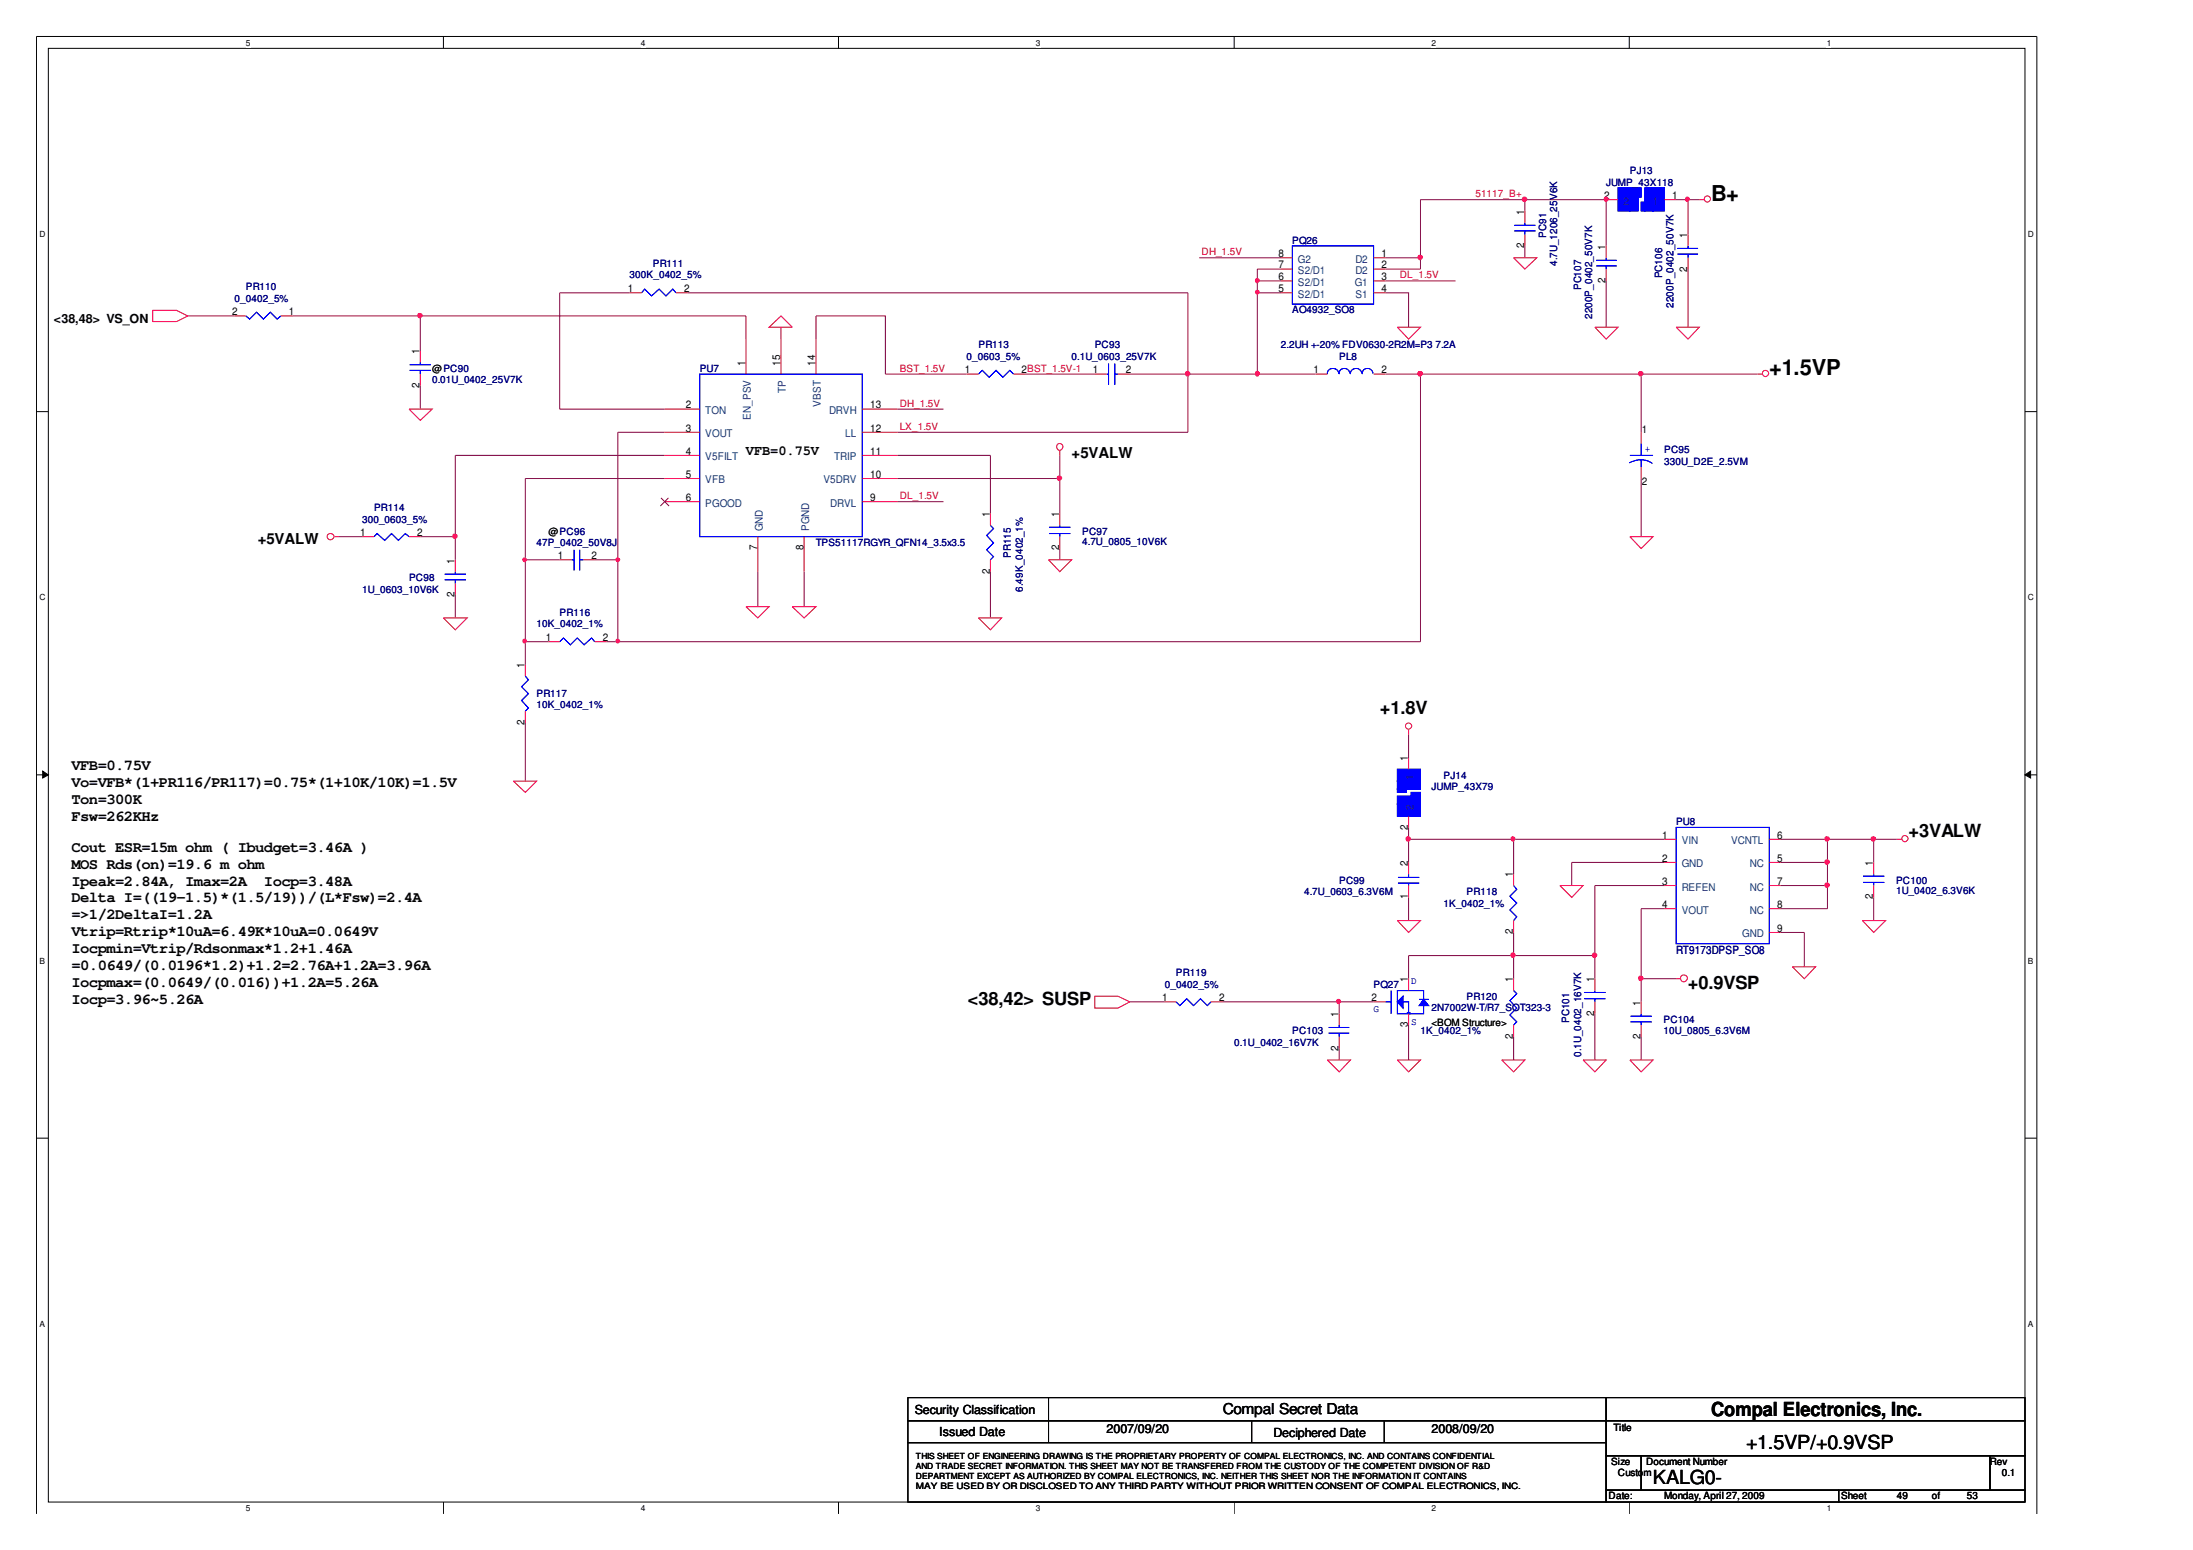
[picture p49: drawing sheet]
<svg xmlns="http://www.w3.org/2000/svg" width="297mm" height="210mm" viewBox="0 0 297 210" stroke-linecap="round" stroke-linejoin="round" font-family="sans-serif">
<defs><g id="words">
<g font-size="3">
<text x="231.8" y="27.2">B+</text>
<text x="239.6" y="50.8">+1.5VP</text>
</g>
<g font-size="2.6">
<text x="231.8" y="191.7">Compal Electronics, Inc.</text>
<text x="236.5" y="196.3">+1.5VP/+0.9VSP</text>
<text x="223.9" y="201">KALG0-</text>
</g>
<g font-size="2.5">
<text x="186.9" y="96.7">+1.8V</text>
<text x="258.5" y="113.4">+3VALW</text>
<text x="131.1" y="136.1">&lt;38,42&gt; SUSP</text>
<text x="228.6" y="133.9">+0.9VSP</text>
</g>
<g font-size="2">
<text x="145.1" y="62">+5VALW</text>
<text x="34.9" y="73.7">+5VALW</text>
<text x="9.7" y="104.3">VFB=0.75V</text>
<text x="9.7" y="106.6">Vo=VFB*(1+PR116/PR117)=0.75*(1+10K/10K)=1.5V</text>
<text x="9.7" y="108.9">Ton=300K</text>
<text x="9.7" y="111.2">Fsw=262KHz</text>
<text x="9.7" y="115.3">Cout ESR=15m ohm ( Ibudget=3.46A )</text>
<text x="9.7" y="117.6">MOS Rds(on)=19.6 m ohm</text>
<text x="9.7" y="119.9">Ipeak=2.84A, Imax=2A</text>
<text x="35.7" y="119.9">Iocp=3.48A</text>
<text x="9.7" y="122.2">Delta I=((19-1.5)*(1.5/19))/(L*Fsw)=2.4A</text>
<text x="9.7" y="124.5">=&gt;1/2DeltaI=1.2A</text>
<text x="9.7" y="126.8">Vtrip=Rtrip*10uA=6.49K*10uA=0.0649V</text>
<text x="9.7" y="129.1">Iocpmin=Vtrip/Rdsonmax*1.2+1.46A</text>
<text x="9.7" y="131.3">=0.0649/(0.0196*1.2)+1.2=2.76A+1.2A=3.96A</text>
<text x="9.7" y="133.6">Iocpmax=(0.0649/(0.016))+1.2A=5.26A</text>
<text x="9.7" y="135.9">Iocp=3.96~5.26A</text>
<text x="165.6" y="191.5">Compal Secret Data</text>
</g>
<text font-size="1.9" x="101" y="61.6">VFB=0.75V</text>
<g font-size="1.7">
<text x="7.3" y="43.7">&lt;38,48&gt; VS_ON</text>
<text x="123.9" y="191.5">Security Classification</text>
<text x="127.2" y="194.4">Issued Date</text>
<text x="149.9" y="194">2007/09/20</text>
<text x="172.5" y="194.6">Deciphered Date</text>
<text x="193.9" y="194">2008/09/20</text>
</g>
<text font-size="1.5" fill="#00007f" x="227" y="129.2">RT9173DPSP_SO8</text>
<g font-size="1.4" fill="#00007f">
<text x="220.8" y="23.6">PJ13</text>
<text x="217.5" y="25.2">JUMP_43X118</text>
<text x="175" y="33">PQ26</text>
<text x="209.4" y="32.2" transform="rotate(-90 209.4 32.2)">PC91</text>
<text x="31.8" y="40.9">0_0402_5%</text>
<text x="33.3" y="39.3">PR110</text>
<text x="85.3" y="37.7">300K_0402_5%</text>
<text x="88.4" y="36.2">PR111</text>
<text x="210.9" y="36" transform="rotate(-90 210.9 36)">4.7U_1206_25V6K</text>
<text x="214.2" y="39.3" transform="rotate(-90 214.2 39.3)">PC107</text>
<text x="225.2" y="37.7" transform="rotate(-90 225.2 37.7)">PC106</text>
<text x="226.7" y="41.7" transform="rotate(-90 226.7 41.7)">2200P_0402_50V7K</text>
<text x="132.5" y="47.2">PR113</text>
<text x="148.3" y="47.2">PC93</text>
<text x="173.5" y="47.2">2.2UH +-20% FDV0630-2R2M=P3 7.2A</text>
<text x="175" y="42.4">AO4932_SO8</text>
<text x="215.7" y="43.2" transform="rotate(-90 215.7 43.2)">2200P_0402_50V7K</text>
<text x="58.5" y="51.9">0.01U_0402_25V7K</text>
<text x="94.8" y="50.3">PU7</text>
<text x="130.9" y="48.8">0_0603_5%</text>
<text x="145.1" y="48.8">0.1U_0603_25V7K</text>
<text x="181.4" y="48.8">PL8</text>
<text x="225.4" y="61.3">PC95</text>
<text x="225.4" y="62.9">330U_D2E_2.5VM</text>
<text x="49.1" y="70.8">300_0603_5%</text>
<text x="50.7" y="69.2">PR114</text>
<text x="72.7" y="73.9">47P_0402_50V8J</text>
<text x="110.5" y="73.9">TPS51117RGYR_QFN14_3.5x3.5</text>
<text x="136.9" y="75.6" transform="rotate(-90 136.9 75.6)">PR115</text>
<text x="146.6" y="72.4">PC97</text>
<text x="146.6" y="73.8">4.7U_0805_10V6K</text>
<text x="49.1" y="80.3">1U_0603_10V6K</text>
<text x="55.4" y="78.7">PC98</text>
<text x="75.8" y="83.4">PR116</text>
<text x="138.5" y="80.1" transform="rotate(-90 138.5 80.1)">6.49K_0402_1%</text>
<text x="72.7" y="84.9">10K_0402_1%</text>
<text x="72.7" y="94.4">PR117</text>
<text x="72.7" y="95.9">10K_0402_1%</text>
<text x="193.9" y="107">JUMP_43X79</text>
<text x="195.5" y="105.4">PJ14</text>
<text x="227" y="111.8">PU8</text>
<text x="181.4" y="119.7">PC99</text>
<text x="256.8" y="119.7">PC100</text>
<text x="176.6" y="121.2">4.7U_0603_6.3V6M</text>
<text x="195.5" y="122.8">1K_0402_1%</text>
<text x="198.7" y="121.2">PR118</text>
<text x="256.8" y="121">1U_0402_6.3V6K</text>
<text x="157.8" y="133.8">0_0402_5%</text>
<text x="159.3" y="132.2">PR119</text>
<text x="186" y="133.8">PQ27</text>
<text x="193.9" y="136.9">2N7002W-T/R7_SOT323-3</text>
<text x="198.7" y="135.4">PR120</text>
<text x="167.2" y="141.7">0.1U_0402_16V7K</text>
<text x="175" y="140.1">PC103</text>
<text x="192.4" y="140.1">1K_0402_1%</text>
<text x="212.5" y="138.5" transform="rotate(-90 212.5 138.5)">PC101</text>
<text x="214.2" y="143.1" transform="rotate(-90 214.2 143.1)">0.1U_0402_16V7K</text>
<text x="225.3" y="138.5">PC104</text>
<text x="225.3" y="140">10U_0805_6.3V6M</text>
</g>
<g font-size="1.4" fill="#f00">
<text x="199.8" y="26.7">51117_B+</text>
<text x="162.8" y="34.6">DH_1.5V</text>
<text x="189.6" y="37.7">DL_1.5V</text>
<text x="121.9" y="50.3">BST_1.5V</text>
<text x="121.9" y="58.2">LX_1.5V</text>
<text x="121.9" y="55.1">DH_1.5V</text>
<text x="121.9" y="67.6">DL_1.5V</text>
</g>
<g font-size="1.4">
<text x="206.4" y="29.1" transform="rotate(-90 206.4 29.1)">1</text>
<text x="217.3" y="27">2</text>
<text x="226.5" y="27">1</text>
<text x="173.2" y="34.8">8</text>
<text x="187.1" y="34.8">1</text>
<text x="206.4" y="33.6" transform="rotate(-90 206.4 33.6)">2</text>
<text x="217.5" y="33.8" transform="rotate(-90 217.5 33.8)">1</text>
<text x="228.5" y="32.2" transform="rotate(-90 228.5 32.2)">1</text>
<text x="85" y="39.6">1</text>
<text x="92.7" y="39.6">2</text>
<text x="173.2" y="39.6">5</text>
<text x="173.2" y="36.4">7</text>
<text x="173.2" y="38">6</text>
<text x="187.1" y="36.4">2</text>
<text x="187.1" y="39.6">4</text>
<text x="187.1" y="38">3</text>
<text x="217.5" y="38.3" transform="rotate(-90 217.5 38.3)">2</text>
<text x="228.5" y="36.8" transform="rotate(-90 228.5 36.8)">2</text>
<text x="31.4" y="42.7">2</text>
<text x="39.1" y="42.7">1</text>
<text x="56.8" y="47.9" transform="rotate(-90 56.8 47.9)">1</text>
<text x="56.8" y="52.5" transform="rotate(-90 56.8 52.5)">2</text>
<text x="58.5" y="50.3">@PC90</text>
<text x="101" y="49.6" transform="rotate(-90 101 49.6)">1</text>
<text x="105.7" y="49.6" transform="rotate(-90 105.7 49.6)">15</text>
<text x="110.4" y="49.6" transform="rotate(-90 110.4 49.6)">14</text>
<text x="130.7" y="50.6">1</text>
<text x="138.4" y="50.6">2BST_1.5V-1</text>
<text x="148" y="50.6">1</text>
<text x="152.5" y="50.6">2</text>
<text x="177.9" y="50.6">1</text>
<text x="187.1" y="50.6">2</text>
<text x="92.9" y="58.4">3</text>
<text x="92.9" y="55.3">2</text>
<text x="117.9" y="58.4">12</text>
<text x="117.9" y="55.3">13</text>
<text x="222.4" y="58.6">1</text>
<text x="92.9" y="61.6">4</text>
<text x="92.9" y="64.7">5</text>
<text x="117.9" y="64.7">10</text>
<text x="117.9" y="61.6">11</text>
<text x="222.4" y="65.6">2</text>
<text x="92.9" y="67.8">6</text>
<text x="117.9" y="67.8">9</text>
<text x="134.1" y="70" transform="rotate(-90 134.1 70)">1</text>
<text x="143.5" y="70" transform="rotate(-90 143.5 70)">1</text>
<text x="48.8" y="72.6">1</text>
<text x="56.5" y="72.6">2</text>
<text x="61.6" y="76.3" transform="rotate(-90 61.6 76.3)">1</text>
<text x="74.3" y="72.4">@PC96</text>
<text x="75.6" y="75.7">1</text>
<text x="80.1" y="75.7">2</text>
<text x="102.6" y="74.5" transform="rotate(-90 102.6 74.5)">7</text>
<text x="108.8" y="74.5" transform="rotate(-90 108.8 74.5)">8</text>
<text x="134.1" y="77.7" transform="rotate(-90 134.1 77.7)">2</text>
<text x="143.5" y="74.5" transform="rotate(-90 143.5 74.5)">2</text>
<text x="61.6" y="80.9" transform="rotate(-90 61.6 80.9)">2</text>
<text x="73.9" y="86.8">1</text>
<text x="81.6" y="86.8">2</text>
<text x="71.1" y="90.5" transform="rotate(-90 71.1 90.5)">1</text>
<text x="71.1" y="98.2" transform="rotate(-90 71.1 98.2)">2</text>
<text x="190.7" y="103.1" transform="rotate(-90 190.7 103.1)">1</text>
<text x="190.7" y="112.4" transform="rotate(-90 190.7 112.4)">2</text>
<text x="225.2" y="113.6">1</text>
<text x="240.7" y="113.6">6</text>
<text x="190.7" y="117.3" transform="rotate(-90 190.7 117.3)">2</text>
<text x="204.9" y="118.8" transform="rotate(-90 204.9 118.8)">1</text>
<text x="225.2" y="116.7">2</text>
<text x="225.2" y="119.8">3</text>
<text x="240.7" y="116.7">5</text>
<text x="240.7" y="119.8">7</text>
<text x="253.7" y="117.3" transform="rotate(-90 253.7 117.3)">1</text>
<text x="190.7" y="121.8" transform="rotate(-90 190.7 121.8)">1</text>
<text x="225.2" y="123">4</text>
<text x="240.7" y="123">8</text>
<text x="253.7" y="121.8" transform="rotate(-90 253.7 121.8)">2</text>
<text x="204.9" y="126.5" transform="rotate(-90 204.9 126.5)">2</text>
<text x="240.7" y="126.2">9</text>
<text x="157.4" y="135.6">1</text>
<text x="165.1" y="135.6">2</text>
<text x="181.3" y="137.7" transform="rotate(-90 181.3 137.7)">1</text>
<text x="185.8" y="135.6">2</text>
<text x="190.7" y="133" transform="rotate(-90 190.7 133)">1</text>
<text x="204.9" y="133" transform="rotate(-90 204.9 133)">1</text>
<text x="215.9" y="137.5" transform="rotate(-90 215.9 137.5)">2</text>
<text x="215.9" y="133" transform="rotate(-90 215.9 133)">1</text>
<text x="222.2" y="136.2" transform="rotate(-90 222.2 136.2)">1</text>
<text x="181.3" y="142.3" transform="rotate(-90 181.3 142.3)">2</text>
<text x="190.7" y="139.1" transform="rotate(-90 190.7 139.1)">3</text>
<text x="193.9" y="138.9">&lt;BOM Structure&gt;</text>
<text x="204.9" y="140.7" transform="rotate(-90 204.9 140.7)">2</text>
<text x="222.2" y="140.7" transform="rotate(-90 222.2 140.7)">2</text>
<text x="218.6" y="193.8">Title</text>
<text x="217.9" y="203.1">Date:</text>
<text x="218.2" y="198.4">Size</text>
<text x="219.1" y="199.9">Custom</text>
<text x="223" y="198.4">Document Number</text>
<text x="225.4" y="203.1">Monday, April 27, 2009</text>
<text x="249.4" y="203.1">Sheet</text>
<text x="256.9" y="203.1">49</text>
<text x="261.6" y="203.1">of</text>
<text x="266.4" y="203.1">53</text>
<text x="269.5" y="198.4">Rev</text>
<text x="271.1" y="199.9">0.1</text>
</g>
<g font-size="1.4" fill="#003f7f">
<text x="219.9" y="27.7">2</text>
<text x="223.9" y="27.7">1</text>
<text x="175.8" y="35.6">G2</text>
<text x="183.6" y="35.6">D2</text>
<text x="175.8" y="40.3">S2/D1</text>
<text x="175.8" y="37.1">S2/D1</text>
<text x="175.8" y="38.7">S2/D1</text>
<text x="183.5" y="38.7">G1</text>
<text x="183.6" y="37.1">D2</text>
<text x="183.6" y="40.3">S1</text>
<text x="106.5" y="53.2" transform="rotate(-90 106.5 53.2)">TP</text>
<text x="95.5" y="59.2">VOUT</text>
<text x="95.5" y="56.1">TON</text>
<text x="101.7" y="56.8" transform="rotate(-90 101.7 56.8)">EN_PSV</text>
<text x="111.2" y="55.1" transform="rotate(-90 111.2 55.1)">VBST</text>
<text x="112.3" y="56.1">DRVH</text>
<text x="114.5" y="59.2">LL</text>
<text x="95.5" y="62.3">V5FILT</text>
<text x="95.5" y="65.5">VFB</text>
<text x="111.5" y="65.5">V5DRV</text>
<text x="113" y="62.3">TRIP</text>
<text x="95.5" y="68.6">PGOOD</text>
<text x="103.3" y="71.9" transform="rotate(-90 103.3 71.9)">GND</text>
<text x="109.6" y="71.9" transform="rotate(-90 109.6 71.9)">PGND</text>
<text x="112.5" y="68.6">DRVL</text>
<text x="191.5" y="105.7" transform="rotate(-90 191.5 105.7)">1</text>
<text x="191.5" y="109.8" transform="rotate(-90 191.5 109.8)">2</text>
<text x="227.8" y="117.5">GND</text>
<text x="227.8" y="114.3">VIN</text>
<text x="234.5" y="114.3">VCNTL</text>
<text x="237" y="117.5">NC</text>
<text x="227.8" y="120.6">REFEN</text>
<text x="227.8" y="123.7">VOUT</text>
<text x="237" y="120.6">NC</text>
<text x="237" y="123.7">NC</text>
<text x="236" y="126.9">GND</text>
</g>
<g font-size="1.4" fill="#00f">
<text x="222.8" y="61.2">+</text>
<text x="186" y="137">G</text>
<text x="191.1" y="133.2">D</text>
<text x="191.1" y="138.8">S</text>
</g>
<text font-size="1.2" x="124.1" y="201.6">MAY BE USED BY OR DISCLOSED TO ANY THIRD PARTY WITHOUT PRIOR WRITTEN CONSENT OF COMPAL ELECTRONICS, INC.</text>
<g font-size="1.1">
<text x="33.3" y="6.2">5</text>
<text x="86.8" y="6.2">4</text>
<text x="140.3" y="6.2">3</text>
<text x="193.9" y="6.2">2</text>
<text x="247.4" y="6.2">1</text>
<text x="5.4" y="32.1">D</text>
<text x="274.7" y="32.1">D</text>
<text x="5.4" y="81.3">C</text>
<text x="274.7" y="81.3">C</text>
<text x="5.4" y="130.5">B</text>
<text x="274.7" y="130.5">B</text>
<text x="5.4" y="179.7">A</text>
<text x="274.7" y="179.7">A</text>
<text x="124.1" y="197.6">THIS SHEET OF ENGINEERING DRAWING IS THE PROPRIETARY PROPERTY OF COMPAL ELECTRONICS, INC. AND CONTAINS CONFIDENTIAL</text>
<text x="124.1" y="198.9">AND TRADE SECRET INFORMATION. THIS SHEET MAY NOT BE TRANSFERED FROM THE CUSTODY OF THE COMPETENT DIVISION OF R&amp;D</text>
<text x="124.1" y="200.3">DEPARTMENT EXCEPT AS AUTHORIZED BY COMPAL ELECTRONICS, INC. NEITHER THIS SHEET NOR THE INFORMATION IT CONTAINS</text>
<text x="33.3" y="204.7">5</text>
<text x="86.8" y="204.7">4</text>
<text x="140.3" y="204.7">3</text>
<text x="193.9" y="204.7">2</text>
<text x="247.4" y="204.7">1</text>
</g>
</g></defs>
<path d="M6.5 6.5h267.8v196.9h-267.8zM275.9 205v-200.1h-271v200.1" fill="none" stroke="#000" stroke-width=".14"/>
<g fill="#fff">
<path d="M33.3 5.2h.6v1.3h-.6z"/>
<path d="M33.3 203.7h.6v1.2h-.6z"/>
</g>
<path d="M60.1 4.9v1.6M60.1 203.4v1.6" fill="none" stroke="#000" stroke-width=".14"/>
<g fill="#fff">
<path d="M86.8 5.2h.6v1.3h-.6z"/>
<path d="M86.8 203.7h.6v1.2h-.6z"/>
</g>
<path d="M113.6 4.9v1.6M113.6 203.4v1.6" fill="none" stroke="#000" stroke-width=".14"/>
<g fill="#fff">
<path d="M140.3 5.2h.6v1.3h-.6z"/>
<path d="M140.3 203.7h.6v1.2h-.6z"/>
</g>
<path d="M167.2 4.9v1.6M167.2 203.4v1.6" fill="none" stroke="#000" stroke-width=".14"/>
<g fill="#fff">
<path d="M193.9 5.2h.6v1.3h-.6z"/>
<path d="M193.9 203.7h.6v1.2h-.6z"/>
</g>
<path d="M220.7 4.9v1.6M220.7 203.4v1.6" fill="none" stroke="#000" stroke-width=".14"/>
<g fill="#fff">
<path d="M247.4 5.2h.6v1.3h-.6z"/>
<path d="M247.4 203.7h.6v1.2h-.6z"/>
<path d="M5.4 31.1h.7v1.3h-.7z"/>
<path d="M274.7 31.1h.8v1.3h-.8z"/>
<path d="M5.4 80.3h.7v1.3h-.7z"/>
<path d="M274.7 80.3h.8v1.3h-.8z"/>
</g>
<path d="M4.9 55.7h1.6M274.3 55.7h1.6" fill="none" stroke="#000" stroke-width=".14"/>
<g fill="#fff">
<path d="M5.4 129.5h.6v1.3h-.6z"/>
<path d="M274.7 129.5h.7v1.3h-.7z"/>
</g>
<path d="M4.9 104.9h1.6M5.8 104.4l.7 .5-.7 .5zM274.3 104.9l.7-.5v1zM274.3 104.9h1.6" fill="none" stroke="#000" stroke-width=".14"/>
<path d="M5.8 104.4l.7 .5-.7 .5zM274.3 104.9l.7-.5v1z" fill="#000"/>
<g fill="#fff">
<path d="M5.4 178.7h.6v1.3h-.6z"/>
<path d="M274.7 178.7h.6v1.3h-.6z"/>
</g>
<path d="M4.9 154.1h1.6M274.3 154.1h1.6" fill="none" stroke="#000" stroke-width=".14"/>
<path d="M85.3 39.7h-9.5v15.7h14.2M160.9 39.7v11M83.7 58.5h6.3M138.8 50.7h9.5M222.3 50.7v7.8M90 64.8h-18.8v11M102.7 77.4v4.8M108.9 77.4v4.8M121.5 61.7h12.6v7.8M143.5 74.3v1.5M222.3 64.8v7.9" fill="none" stroke="#7f003f" stroke-width=".14"/>
<circle cx="160.9" cy="50.6" r=".31" fill="#f0f"/>
<circle cx="160.9" cy="50.6" r=".31" fill="none" stroke="#f0f" stroke-width=".14"/>
<path d="M153 50.7h7.9v7.8h-39.4M83.7 86.9h108.7" fill="none" stroke="#7f003f" stroke-width=".14"/>
<path d="M83.5 86.7l.2-.1 .2 .2-.2 .3-.2-.1z" fill-rule="evenodd" fill="#f0f"/>
<path d="M83.5 86.7l.2-.1 .2 .2-.2 .3-.2-.1z" fill="none" stroke="#f0f" stroke-width=".14"/>
<path d="M61.7 72.7v3.1M61.7 61.7h28.3M71.2 97.9v7.9M71.2 86.9h3.1" fill="none" stroke="#7f003f" stroke-width=".14"/>
<circle cx="61.6" cy="72.6" r=".31" fill="#f0f"/>
<circle cx="61.6" cy="72.6" r=".31" fill="none" stroke="#f0f" stroke-width=".14"/>
<path d="M206.5 27v1.6M206.5 33.3v1.6M228.6 27h1.6M83.7 58.5v17.3h-3.1M121.5 55.4h6.3M45.9 72.7h3.2M61.7 61.7v11h-4.8M71.2 75.8h4.6M143.5 64.8v4.7M61.7 80.6v3.1M71.2 86.9v3.1" fill="none" stroke="#7f003f" stroke-width=".14"/>
<path d="M70.8 86.7l.3-.1 .2 .2-.2 .3-.2-.1z" fill-rule="evenodd" fill="#f0f"/>
<path d="M70.8 86.7l.3-.1 .2 .2-.2 .3-.2-.1z" fill="none" stroke="#f0f" stroke-width=".14"/>
<path d="M56.9 42.8h44.1" fill="none" stroke="#7f003f" stroke-width=".14"/>
<circle cx="56.9" cy="42.7" r=".31" fill="#f0f"/>
<circle cx="56.9" cy="42.7" r=".31" fill="none" stroke="#f0f" stroke-width=".14"/>
<path d="M206.5 27h11.1" fill="none" stroke="#7f003f" stroke-width=".14"/>
<circle cx="217.5" cy="27" r=".28" fill="#f0f"/>
<circle cx="217.5" cy="27" r=".28" fill="none" stroke="#f0f" stroke-width=".14"/>
<circle cx="206.5" cy="27" r=".31" fill="#f0f"/>
<circle cx="206.5" cy="27" r=".31" fill="none" stroke="#f0f" stroke-width=".14"/>
<path d="M121.5 64.8h22" fill="none" stroke="#7f003f" stroke-width=".14"/>
<circle cx="143.5" cy="64.7" r=".31" fill="#f0f"/>
<circle cx="143.5" cy="64.7" r=".31" fill="none" stroke="#f0f" stroke-width=".14"/>
<path d="M71.2 75.8v11.1" fill="none" stroke="#7f003f" stroke-width=".14"/>
<path d="M70.8 75.7l.3-.1 .2 .2-.2 .3-.2-.1z" fill-rule="evenodd" fill="#f0f"/>
<path d="M70.8 75.7l.3-.1 .2 .2-.2 .3-.2-.1z" fill="none" stroke="#f0f" stroke-width=".14"/>
<path d="M83.7 75.8v11.1" fill="none" stroke="#7f003f" stroke-width=".14"/>
<path d="M83.5 75.7l.2-.1 .2 .2-.2 .3-.2-.1z" fill-rule="evenodd" fill="#f0f"/>
<path d="M83.5 75.7l.2-.1 .2 .2-.2 .3-.2-.1z" fill="none" stroke="#f0f" stroke-width=".14"/>
<path d="M101 42.8v3.1M105.8 44.3v1.6M110.5 45.9v-3.1h9.4v7.9h11M192.4 50.7h29.9M134.1 77.4v6.3M143.5 61.7v3.1M82.2 86.9h1.5" fill="none" stroke="#7f003f" stroke-width=".14"/>
<circle cx="222.2" cy="50.6" r=".31" fill="#f0f"/>
<circle cx="222.2" cy="50.6" r=".31" fill="none" stroke="#f0f" stroke-width=".14"/>
<circle cx="192.3" cy="50.6" r=".31" fill="#f0f"/>
<circle cx="192.3" cy="50.6" r=".31" fill="none" stroke="#f0f" stroke-width=".14"/>
<path d="M192.4 50.7v36.2" fill="none" stroke="#7f003f" stroke-width=".14"/>
<circle cx="192.3" cy="50.6" r=".31" fill="#f0f"/>
<circle cx="192.3" cy="50.6" r=".31" fill="none" stroke="#f0f" stroke-width=".14"/>
<path d="M170.3 50.7h7.9M187.7 50.7h4.7M121.5 67.9h6.3" fill="none" stroke="#7f003f" stroke-width=".14"/>
<circle cx="170.3" cy="50.6" r=".28" fill="#f0f"/>
<circle cx="170.3" cy="50.6" r=".28" fill="none" stroke="#f0f" stroke-width=".14"/>
<path d="M93.2 39.7h67.7M162.4 34.9h11.1M170.3 36.4h3.2M173.5 39.7h-3.2v11h-9.4M187.7 38h9.4M187.7 39.7h3.1v4.6M192.4 27h14.1M25.4 42.8h6.4M39.7 42.8h17.2v4.7M56.9 52.2v3.2" fill="none" stroke="#7f003f" stroke-width=".14"/>
<circle cx="170.3" cy="50.6" r=".28" fill="#f0f"/>
<circle cx="170.3" cy="50.6" r=".28" fill="none" stroke="#f0f" stroke-width=".14"/>
<path d="M170.1 39.4l.2-.1 .3 .3-.3 .2-.2-.1z" fill-rule="evenodd" fill="#f0f"/>
<path d="M170.1 39.4l.2-.1 .3 .3-.3 .2-.2-.1z" fill="none" stroke="#f0f" stroke-width=".14"/>
<path d="M170.3 38h3.2" fill="none" stroke="#7f003f" stroke-width=".14"/>
<circle cx="170.3" cy="38" r=".28" fill="#f0f"/>
<circle cx="170.3" cy="38" r=".28" fill="none" stroke="#f0f" stroke-width=".14"/>
<path d="M187.7 34.9h4.7M192.4 27v7.9M192.4 34.9v1.5h-4.7" fill="none" stroke="#7f003f" stroke-width=".14"/>
<circle cx="192.3" cy="34.9" r=".31" fill="#f0f"/>
<circle cx="192.3" cy="34.9" r=".31" fill="none" stroke="#f0f" stroke-width=".14"/>
<path d="M222.3 50.7h15.7M190.8 113.7v3.1M241.2 126.3h3.2v4.6" fill="none" stroke="#7f003f" stroke-width=".14"/>
<circle cx="190.7" cy="113.6" r=".31" fill="#f0f"/>
<circle cx="190.7" cy="113.6" r=".31" fill="none" stroke="#f0f" stroke-width=".14"/>
<path d="M205 113.7h20.4" fill="none" stroke="#7f003f" stroke-width=".14"/>
<circle cx="204.9" cy="113.6" r=".28" fill="#f0f"/>
<circle cx="204.9" cy="113.6" r=".28" fill="none" stroke="#f0f" stroke-width=".14"/>
<path d="M253.8 113.7h3.1M190.8 121.5v3.2M205 140.4v3.1" fill="none" stroke="#7f003f" stroke-width=".14"/>
<circle cx="253.7" cy="113.6" r=".31" fill="#f0f"/>
<circle cx="253.7" cy="113.6" r=".31" fill="none" stroke="#f0f" stroke-width=".14"/>
<path d="M225.4 116.8h-12.5v3.1M241.2 119.9h6.3v3.2h-6.3M241.2 113.7h6.3v3.1h-6.3M247.5 113.7h6.3M216 137.3v6.2M253.8 121.5v3.2" fill="none" stroke="#7f003f" stroke-width=".14"/>
<circle cx="247.5" cy="113.6" r=".31" fill="#f0f"/>
<circle cx="247.5" cy="113.6" r=".31" fill="none" stroke="#f0f" stroke-width=".14"/>
<path d="M190.8 129.4h14.2" fill="none" stroke="#7f003f" stroke-width=".14"/>
<circle cx="204.9" cy="129.4" r=".28" fill="#f0f"/>
<circle cx="204.9" cy="129.4" r=".28" fill="none" stroke="#f0f" stroke-width=".14"/>
<path d="M205 126.3v3.1M222.3 132.5h4.7" fill="none" stroke="#7f003f" stroke-width=".14"/>
<circle cx="222.2" cy="132.5" r=".31" fill="#f0f"/>
<circle cx="222.2" cy="132.5" r=".31" fill="none" stroke="#f0f" stroke-width=".14"/>
<path d="M247.5 116.8v3.1M222.3 123.1v12.6" fill="none" stroke="#7f003f" stroke-width=".14"/>
<circle cx="247.5" cy="119.9" r=".31" fill="#f0f"/>
<circle cx="247.5" cy="119.9" r=".31" fill="none" stroke="#f0f" stroke-width=".14"/>
<circle cx="247.5" cy="116.7" r=".31" fill="#f0f"/>
<circle cx="247.5" cy="116.7" r=".31" fill="none" stroke="#f0f" stroke-width=".14"/>
<path d="M253.8 113.7v3.1M190.8 138.8v4.7M190.8 129.4v3.1M205 129.4h11" fill="none" stroke="#7f003f" stroke-width=".14"/>
<circle cx="216" cy="129.4" r=".31" fill="#f0f"/>
<circle cx="216" cy="129.4" r=".31" fill="none" stroke="#f0f" stroke-width=".14"/>
<circle cx="204.9" cy="129.4" r=".28" fill="#f0f"/>
<circle cx="204.9" cy="129.4" r=".28" fill="none" stroke="#f0f" stroke-width=".14"/>
<path d="M190.8 99.4v3.3M190.8 113.7h14.2v4.7M225.4 119.9h-9.4v12.6M165.6 135.7h15.8v1.6M205 129.4v3.1M222.3 123.1h3.1M181.4 142v1.5M222.3 140.4v3.1" fill="none" stroke="#7f003f" stroke-width=".14"/>
<circle cx="181.3" cy="135.6" r=".28" fill="#f0f"/>
<circle cx="181.3" cy="135.6" r=".28" fill="none" stroke="#f0f" stroke-width=".14"/>
<path d="M170.3 36.4v3.3M217.6 27v6.3M217.6 38v6.3M228.6 36.4v7.9M228.6 27v4.8M190.8 112v1.7M153 135.7h4.8M181.4 135.7h4.7" fill="none" stroke="#7f003f" stroke-width=".14"/>
<circle cx="228.5" cy="27" r=".28" fill="#f0f"/>
<circle cx="228.5" cy="27" r=".28" fill="none" stroke="#f0f" stroke-width=".14"/>
<path d="M227 27h1.6" fill="none" stroke="#7f003f" stroke-width=".14"/>
<g fill="none" stroke="#f00" stroke-width=".14">
<path d="M205 34.9h3.2l-1.7 1.5zM230.2 27h.6M20.7 42h3.2l1.5 .8-1.5 .7h-3.2zM55.4 55.4h3.1l-1.6 1.5zM90 58.5h4.8M90 55.4h4.8M101 45.9v4.8M104.2 44.3l1.6-1.5 1.5 1.5zM105.8 45.9v4.8M110.5 45.9v4.8M116.8 58.5h4.7M116.8 55.4h4.7"/>
<path d="M189.3 44.3h3.1l-1.6 1.6zM216 44.3h3.2l-1.6 1.6zM227 44.3h3.2l-1.6 1.6zM238 50.7h.7M45.3 72.7h.6M49.1 72.7h1.6M55.4 72.7h1.5M90 61.7h4.8M90 64.8h4.8M90 67.9h4.8M102.7 72.7v4.7M108.9 72.7v4.7"/>
<path d="M116.8 61.7h4.7M116.8 64.8h4.7M116.8 67.9h4.7M134.1 69.5v1.7M134.1 75.8v1.6M142 75.8h3.2l-1.7 1.6zM143.5 61.1v.6M220.8 72.7h3.1l-1.6 1.6zM60.1 83.7h3.2l-1.6 1.6zM101 82.2h3.2l-1.5 1.5zM107.3 82.2h3.2l-1.6 1.5zM132.5 83.7h3.2l-1.6 1.6z"/>
<path d="M190.8 98.8v.6M69.5 105.8h3.2l-1.5 1.5zM211.3 119.9h3.1l-1.5 1.6zM256.9 113.7h.7M148.3 134.9h3.1l1.6 .8-1.6 .8h-3.1zM189.3 124.7h3.1l-1.6 1.6zM227 132.5h.6M242.8 130.9h3.1l-1.5 1.6zM252.3 124.7h3.1l-1.6 1.6zM179.8 143.5h3.1l-1.5 1.7zM189.3 143.5h3.1l-1.6 1.7zM203.4 143.5h3.1l-1.5 1.7z"/>
<path d="M214.4 143.5h3.2l-1.6 1.7zM220.8 143.5h3.1l-1.6 1.7z"/>
<circle cx="231.3" cy="26.9" r=".42"/>
<circle cx="239.1" cy="50.6" r=".42"/>
<circle cx="44.8" cy="72.7" r=".45"/>
<circle cx="143.5" cy="60.5" r=".45"/>
<circle cx="190.8" cy="98.3" r=".42"/>
<circle cx="258" cy="113.6" r=".42"/>
<circle cx="228.1" cy="132.5" r=".48"/>
</g>
<g fill="none" stroke="#000" stroke-width=".14">
<path d="M123 189.3h94.5v3.1h-94.5zM123 192.4h94.5v3h-94.5zM123 195.4h94.5v8h-94.5zM142 189.3v6.1M169.5 192.4v3M187.5 192.4v3M217.5 189.3h56.8v3.1h-56.8zM217.5 192.4h56.8v4.7h-56.8zM217.5 197.1h4.8v4.7h-4.8zM222.3 197.1h47.2v4.7h-47.2zM269.5 197.1h4.8v4.7h-4.8zM217.5 201.8h31.5v1.6h-31.5z"/>
<path d="M249 201.8h25.3v1.6h-25.3z"/>
</g>
<path d="M94.8 50.7h22v22h-22zM50.7 72.7l.4-.4 1 .9 .9-.9 1 .9 .9-.9 .5 .4M134.1 71.2l.5 .4-1 .9 1 1-1 1 1 .9-.5 .4" fill="none" stroke="#00f" stroke-width=".14"/>
<path d="M89.5 67.4l1.1 1.1M90.5 67.4l-1.1 1.1" fill="none" stroke="#7f3f00" stroke-width=".14"/>
<path d="M189.4 104.3h3v1.5h-3z" fill="#00f"/>
<path d="M189.3 104.2h3.1v1.6h-3.1z" fill="none" stroke="#00f" stroke-width=".14"/>
<path d="M189.4 105.9h3v1h-3z" fill="#00f"/>
<path d="M189.3 105.8h3.1v1.1h-3.1z" fill="none" stroke="#00f" stroke-width=".14"/>
<path d="M189.4 107h1.1v.3h-1.1z" fill="#00f"/>
<path d="M189.3 106.9h1.2v.4h-1.2z" fill="none" stroke="#00f" stroke-width=".14"/>
<path d="M191.2 107.4h1.2v.4h-1.2z" fill="#00f"/>
<path d="M191.1 107.3h1.3v.5h-1.3z" fill="none" stroke="#00f" stroke-width=".14"/>
<path d="M189.4 107.9h3v1h-3z" fill="#00f"/>
<path d="M189.3 107.8h3.1v1.1h-3.1z" fill="none" stroke="#00f" stroke-width=".14"/>
<path d="M189.4 109h3v1.5h-3z" fill="#00f"/>
<path d="M189.3 108.9h3.1v1.6h-3.1z" fill="none" stroke="#00f" stroke-width=".14"/>
<path d="M189.4 104.3h3v1.5h-3z" fill="#00f"/>
<path d="M189.3 104.2h3.1v1.6h-3.1z" fill="none" stroke="#00f" stroke-width=".14"/>
<path d="M189.4 105.9h3v1h-3z" fill="#00f"/>
<path d="M189.3 105.8h3.1v1.1h-3.1z" fill="none" stroke="#00f" stroke-width=".14"/>
<path d="M189.4 107h1.1v.3h-1.1z" fill="#00f"/>
<path d="M189.3 106.9h1.2v.4h-1.2z" fill="none" stroke="#00f" stroke-width=".14"/>
<path d="M191.2 107.4h1.2v.4h-1.2z" fill="#00f"/>
<path d="M191.1 107.3h1.3v.5h-1.3z" fill="none" stroke="#00f" stroke-width=".14"/>
<path d="M189.4 107.9h3v1h-3z" fill="#00f"/>
<path d="M189.3 107.8h3.1v1.1h-3.1z" fill="none" stroke="#00f" stroke-width=".14"/>
<path d="M189.4 109h3v1.5h-3z" fill="#00f"/>
<g fill="none" stroke="#00f" stroke-width=".14">
<path d="M86.9 39.7l.4-.6 1 1 1-1 .9 1 .9-1 .5 .6M175 33.3h11.1v7.9h-11.1zM205.1 31.3h2.9M205.1 30.5h2.9M206.5 30.2v.3M206.5 31.3v.5M55.5 50.2h2.9M55.5 49.4h2.9M56.9 49.1v.3M56.9 50.2v.5M149.9 50.7h.3M150.2 49.2v2.9"/>
<path d="M151 50.7h.4M151 49.2v2.9M60.2 78.5h2.9M60.2 77.8h2.9M61.7 77.4v.4M61.7 78.5v.5M142.1 72.3h2.9M142.1 71.4h2.9M143.5 71.2v.2M143.5 72.3v.4M189.3 108.9h3.1v1.6h-3.1zM227 112h12.6v15.8h-12.6z"/>
<path d="M252.4 119.5h2.8M252.4 118.7h2.8M253.8 118.4v.3M253.8 119.5v.4M205 134.1l.4 .5-.9 .9 .9 1-.9 1 .9 .9-.4 .4M214.6 135.2h2.9M214.6 134.4h2.9M216 134.1v.3M216 135.2v.5"/>
</g>
<g fill="none" stroke="#f00" stroke-width=".14">
<path d="M85.3 39.7h1.6M91.6 39.7h1.6M173.5 39.7h1.5M173.5 36.4h1.5M173.5 34.9h1.5M173.5 38h1.5M186.1 39.7h1.6M186.1 36.4h1.6M186.1 34.9h1.6M186.1 38h1.6M206.5 28.6v1.6M206.5 31.8v1.5"/>
<path d="M56.9 47.5v1.6M56.9 50.7v1.5M148.3 50.7h1.6M151.4 50.7h1.6M61.7 75.8v1.6M61.7 79v1.6M143.5 69.5v1.7M143.5 72.7v1.6M190.8 102.7v1.5M190.8 110.5v1.5M225.4 116.8h1.6M225.4 113.7h1.6"/>
<path d="M225.4 119.9h1.6M239.6 116.8h1.6M239.6 113.7h1.6M239.6 119.9h1.6M253.8 116.8v1.6M253.8 119.9v1.6M205 132.5v1.6M205 138.8v1.6M216 132.5v1.6M216 135.7v1.6M225.4 123.1h1.6M239.6 123.1h1.6"/>
<path d="M239.6 126.3h1.6"/>
</g>
<path d="M224 25.5h1.4v3.1h-1.4z" fill="#00f"/>
<path d="M223.9 25.4h1.5v3.2h-1.5z" fill="none" stroke="#00f" stroke-width=".14"/>
<path d="M222.9 25.5h1v3.1h-1z" fill="#00f"/>
<path d="M222.8 25.4h1.1v3.2h-1.1z" fill="none" stroke="#00f" stroke-width=".14"/>
<path d="M222.4 27.5h.4v1.1h-.4z" fill="#00f"/>
<path d="M222.3 27.4h.5v1.2h-.5z" fill="none" stroke="#00f" stroke-width=".14"/>
<path d="M222 25.5h.3v1.2h-.3z" fill="#00f"/>
<path d="M221.9 25.4h.4v1.3h-.4z" fill="none" stroke="#00f" stroke-width=".14"/>
<path d="M220.9 25.5h1v3.1h-1z" fill="#00f"/>
<path d="M220.8 25.4h1.1v3.2h-1.1z" fill="none" stroke="#00f" stroke-width=".14"/>
<path d="M219.2 25.5h1.6v3.1h-1.6z" fill="#00f"/>
<path d="M219.2 25.4h1.6v3.2h-1.6z" fill="none" stroke="#00f" stroke-width=".14"/>
<path d="M224 25.5h1.4v3.1h-1.4z" fill="#00f"/>
<path d="M223.9 25.4h1.5v3.2h-1.5z" fill="none" stroke="#00f" stroke-width=".14"/>
<path d="M222.9 25.5h1v3.1h-1z" fill="#00f"/>
<path d="M222.8 25.4h1.1v3.2h-1.1z" fill="none" stroke="#00f" stroke-width=".14"/>
<path d="M222.4 27.5h.4v1.1h-.4z" fill="#00f"/>
<path d="M222.3 27.4h.5v1.2h-.5z" fill="none" stroke="#00f" stroke-width=".14"/>
<path d="M222 25.5h.3v1.2h-.3z" fill="#00f"/>
<path d="M221.9 25.4h.4v1.3h-.4z" fill="none" stroke="#00f" stroke-width=".14"/>
<path d="M220.9 25.5h1v3.1h-1z" fill="#00f"/>
<path d="M220.8 25.4h1.1v3.2h-1.1z" fill="none" stroke="#00f" stroke-width=".14"/>
<path d="M219.2 25.5h1.6v3.1h-1.6z" fill="#00f"/>
<g fill="none" stroke="#00f" stroke-width=".14">
<path d="M219.2 25.4h1.6v3.2h-1.6zM181.3 50.6a.76 .76 0 0 0-.8-.7 .76 .76 0 0 0-.7 .8M182.8 50.6a.72 .72 0 0 0-.7-.7 .72 .72 0 0 0-.7 .8M184.4 50.6a.76 .76 0 0 0-.8-.7 .76 .76 0 0 0-.7 .8M186 50.6a.72 .72 0 0 0-.8-.7 .72 .72 0 0 0-.7 .8M71.2 91.6l.4 .5-1 .9 1 .9-1 1 1 1-.4 .4M75.8 86.9l.5-.5 .9 .9 1-.9 .9 .9 1-.9 .5 .5M189.4 118.8h2.8M189.4 119.6h2.8M190.8 119.6v.3M190.8 118.4v.4M205 119.9l.4 .5-.9 1 .9 .9-.9 .9 .9 1-.4 .5"/>
<path d="M159.3 135.7l.5 .5 .9-1 1 1 .9-1 .9 1 .5-.5M220.9 138.4h2.8M220.9 137.6h2.8M222.3 137.3v.3M222.3 138.4v.4"/>
</g>
<g fill="none" stroke="#f00" stroke-width=".14">
<path d="M217.6 27h1.6M225.4 27h1.6M178.2 50.7h1.6M186.1 50.7h1.6M71.2 90v1.6M71.2 96.3v1.6M74.3 86.9h1.5M80.6 86.9h1.6M190.8 116.8v1.6M190.8 119.9v1.6M205 118.4v1.5M157.8 135.7h1.5"/>
<path d="M164 135.7h1.6M205 124.7v1.6M222.3 135.7v1.6M222.3 138.8v1.6"/>
</g>
<path d="M189.3 135.7l.7-.8v1.6z" fill="#00f"/>
<path d="M189.3 135.7l.7-.8v1.6z" fill="none" stroke="#00f" stroke-width=".14"/>
<path d="M192.8 135.3l.7 .9h-1.3z" fill="#00f"/>
<path d="M187.7 135.7h.7M188.4 134.1v3.2M192.2 135.3h1.3M192.8 135.3v-1.2h-3.5v3.2h1.5v-1.6h-.8M192.8 135.3l.7 .9h-1.3zM192.8 136.2v1.1h-2h.2v-.2h-.4v.2" fill="none" stroke="#00f" stroke-width=".14"/>
<path d="M189.3 135.7l.7-.8v1.6z" fill="#00f"/>
<path d="M189.3 135.7l.7-.8v1.6z" fill="none" stroke="#00f" stroke-width=".14"/>
<path d="M192.8 135.3l.7 .9h-1.3z" fill="#00f"/>
<g fill="none" stroke="#00f" stroke-width=".14">
<path d="M216.2 36h2.8M216.2 35.3h2.8M217.6 34.9v.4M217.6 36v.4M227.2 34.4h2.8M227.2 33.6h2.8M228.6 33.3v.3M228.6 34.4v.5M33.3 42.8l.5 .4 .9-.9 1 .9 .9-.9 .9 .9 .5-.4M132.5 50.7l.5-.5 1 .9 .9-.9 .9 .9 1-.9 .5 .5M77.4 75.8h.4M77.8 74.5v2.7"/>
<path d="M78.5 75.8h.5M78.5 74.5v2.7M220.7 62.7a2.87 2.87 0 0 1 3.1 .1M220.8 61.7h3.1M222.3 60.1v1.6M222.3 62.3v1M180 139.9h2.7M180 139.1h2.7M181.4 138.8v.3M181.4 139.9v.5M187.7 135.7h.7M188.4 134.1v3.2"/>
<path d="M192.2 135.3h1.3M192.8 135.3v-1.2h-3.5v3.2h1.5v-1.6h-.8M192.8 135.3l.7 .9h-1.3zM192.8 136.2v1.1h-2h.2v-.2h-.4v.2"/>
</g>
<g fill="none" stroke="#f00" stroke-width=".14">
<path d="M217.6 33.3v1.6M217.6 36.4v1.6M228.6 31.8v1.5M228.6 34.9v1.5M31.8 42.8h1.5M38 42.8h1.7M130.9 50.7h1.6M137.3 50.7h1.5M222.3 58.5v1.6M75.8 75.8h1.6M79 75.8h1.6M222.3 63.3v1.5"/>
<path d="M181.4 137.3v1.5M186.1 135.7h1.6M190.8 132.5v1.6M190.8 137.3v1.5M181.4 140.4v1.6"/>
</g>
<circle cx="160.9" cy="50.6" r=".31" fill="#f0f"/>
<circle cx="160.9" cy="50.6" r=".31" fill="none" stroke="#f0f" stroke-width=".14"/>
<path d="M83.5 86.7l.2-.1 .2 .2-.2 .3-.2-.1z" fill-rule="evenodd" fill="#f0f"/>
<path d="M83.5 86.7l.2-.1 .2 .2-.2 .3-.2-.1z" fill="none" stroke="#f0f" stroke-width=".14"/>
<circle cx="61.6" cy="72.6" r=".31" fill="#f0f"/>
<circle cx="61.6" cy="72.6" r=".31" fill="none" stroke="#f0f" stroke-width=".14"/>
<path d="M70.8 86.7l.3-.1 .2 .2-.2 .3-.2-.1z" fill-rule="evenodd" fill="#f0f"/>
<path d="M70.8 86.7l.3-.1 .2 .2-.2 .3-.2-.1z" fill="none" stroke="#f0f" stroke-width=".14"/>
<circle cx="56.9" cy="42.7" r=".31" fill="#f0f"/>
<circle cx="56.9" cy="42.7" r=".31" fill="none" stroke="#f0f" stroke-width=".14"/>
<circle cx="217.5" cy="27" r=".28" fill="#f0f"/>
<circle cx="217.5" cy="27" r=".28" fill="none" stroke="#f0f" stroke-width=".14"/>
<circle cx="206.5" cy="27" r=".31" fill="#f0f"/>
<circle cx="206.5" cy="27" r=".31" fill="none" stroke="#f0f" stroke-width=".14"/>
<circle cx="143.5" cy="64.7" r=".31" fill="#f0f"/>
<circle cx="143.5" cy="64.7" r=".31" fill="none" stroke="#f0f" stroke-width=".14"/>
<path d="M70.8 75.7l.3-.1 .2 .2-.2 .3-.2-.1z" fill-rule="evenodd" fill="#f0f"/>
<path d="M70.8 75.7l.3-.1 .2 .2-.2 .3-.2-.1z" fill="none" stroke="#f0f" stroke-width=".14"/>
<path d="M83.5 75.7l.2-.1 .2 .2-.2 .3-.2-.1z" fill-rule="evenodd" fill="#f0f"/>
<path d="M83.5 75.7l.2-.1 .2 .2-.2 .3-.2-.1z" fill="none" stroke="#f0f" stroke-width=".14"/>
<circle cx="222.2" cy="50.6" r=".31" fill="#f0f"/>
<circle cx="222.2" cy="50.6" r=".31" fill="none" stroke="#f0f" stroke-width=".14"/>
<circle cx="192.3" cy="50.6" r=".31" fill="#f0f"/>
<circle cx="192.3" cy="50.6" r=".31" fill="none" stroke="#f0f" stroke-width=".14"/>
<circle cx="192.3" cy="50.6" r=".31" fill="#f0f"/>
<circle cx="192.3" cy="50.6" r=".31" fill="none" stroke="#f0f" stroke-width=".14"/>
<circle cx="170.3" cy="50.6" r=".28" fill="#f0f"/>
<circle cx="170.3" cy="50.6" r=".28" fill="none" stroke="#f0f" stroke-width=".14"/>
<circle cx="170.3" cy="50.6" r=".28" fill="#f0f"/>
<circle cx="170.3" cy="50.6" r=".28" fill="none" stroke="#f0f" stroke-width=".14"/>
<path d="M170.1 39.4l.2-.1 .3 .3-.3 .2-.2-.1z" fill-rule="evenodd" fill="#f0f"/>
<path d="M170.1 39.4l.2-.1 .3 .3-.3 .2-.2-.1z" fill="none" stroke="#f0f" stroke-width=".14"/>
<circle cx="170.3" cy="38" r=".28" fill="#f0f"/>
<circle cx="170.3" cy="38" r=".28" fill="none" stroke="#f0f" stroke-width=".14"/>
<circle cx="192.3" cy="34.9" r=".31" fill="#f0f"/>
<circle cx="192.3" cy="34.9" r=".31" fill="none" stroke="#f0f" stroke-width=".14"/>
<circle cx="190.7" cy="113.6" r=".31" fill="#f0f"/>
<circle cx="190.7" cy="113.6" r=".31" fill="none" stroke="#f0f" stroke-width=".14"/>
<circle cx="204.9" cy="113.6" r=".28" fill="#f0f"/>
<circle cx="204.9" cy="113.6" r=".28" fill="none" stroke="#f0f" stroke-width=".14"/>
<circle cx="253.7" cy="113.6" r=".31" fill="#f0f"/>
<circle cx="253.7" cy="113.6" r=".31" fill="none" stroke="#f0f" stroke-width=".14"/>
<circle cx="247.5" cy="113.6" r=".31" fill="#f0f"/>
<circle cx="247.5" cy="113.6" r=".31" fill="none" stroke="#f0f" stroke-width=".14"/>
<circle cx="204.9" cy="129.4" r=".28" fill="#f0f"/>
<circle cx="204.9" cy="129.4" r=".28" fill="none" stroke="#f0f" stroke-width=".14"/>
<circle cx="222.2" cy="132.5" r=".31" fill="#f0f"/>
<circle cx="222.2" cy="132.5" r=".31" fill="none" stroke="#f0f" stroke-width=".14"/>
<circle cx="247.5" cy="119.9" r=".31" fill="#f0f"/>
<circle cx="247.5" cy="119.9" r=".31" fill="none" stroke="#f0f" stroke-width=".14"/>
<circle cx="247.5" cy="116.7" r=".31" fill="#f0f"/>
<circle cx="247.5" cy="116.7" r=".31" fill="none" stroke="#f0f" stroke-width=".14"/>
<circle cx="216" cy="129.4" r=".31" fill="#f0f"/>
<circle cx="216" cy="129.4" r=".31" fill="none" stroke="#f0f" stroke-width=".14"/>
<circle cx="204.9" cy="129.4" r=".28" fill="#f0f"/>
<circle cx="204.9" cy="129.4" r=".28" fill="none" stroke="#f0f" stroke-width=".14"/>
<circle cx="181.3" cy="135.6" r=".28" fill="#f0f"/>
<circle cx="181.3" cy="135.6" r=".28" fill="none" stroke="#f0f" stroke-width=".14"/>
<circle cx="228.5" cy="27" r=".28" fill="#f0f"/>
<circle cx="228.5" cy="27" r=".28" fill="none" stroke="#f0f" stroke-width=".14"/>
<use href="#words"/>
</svg>
